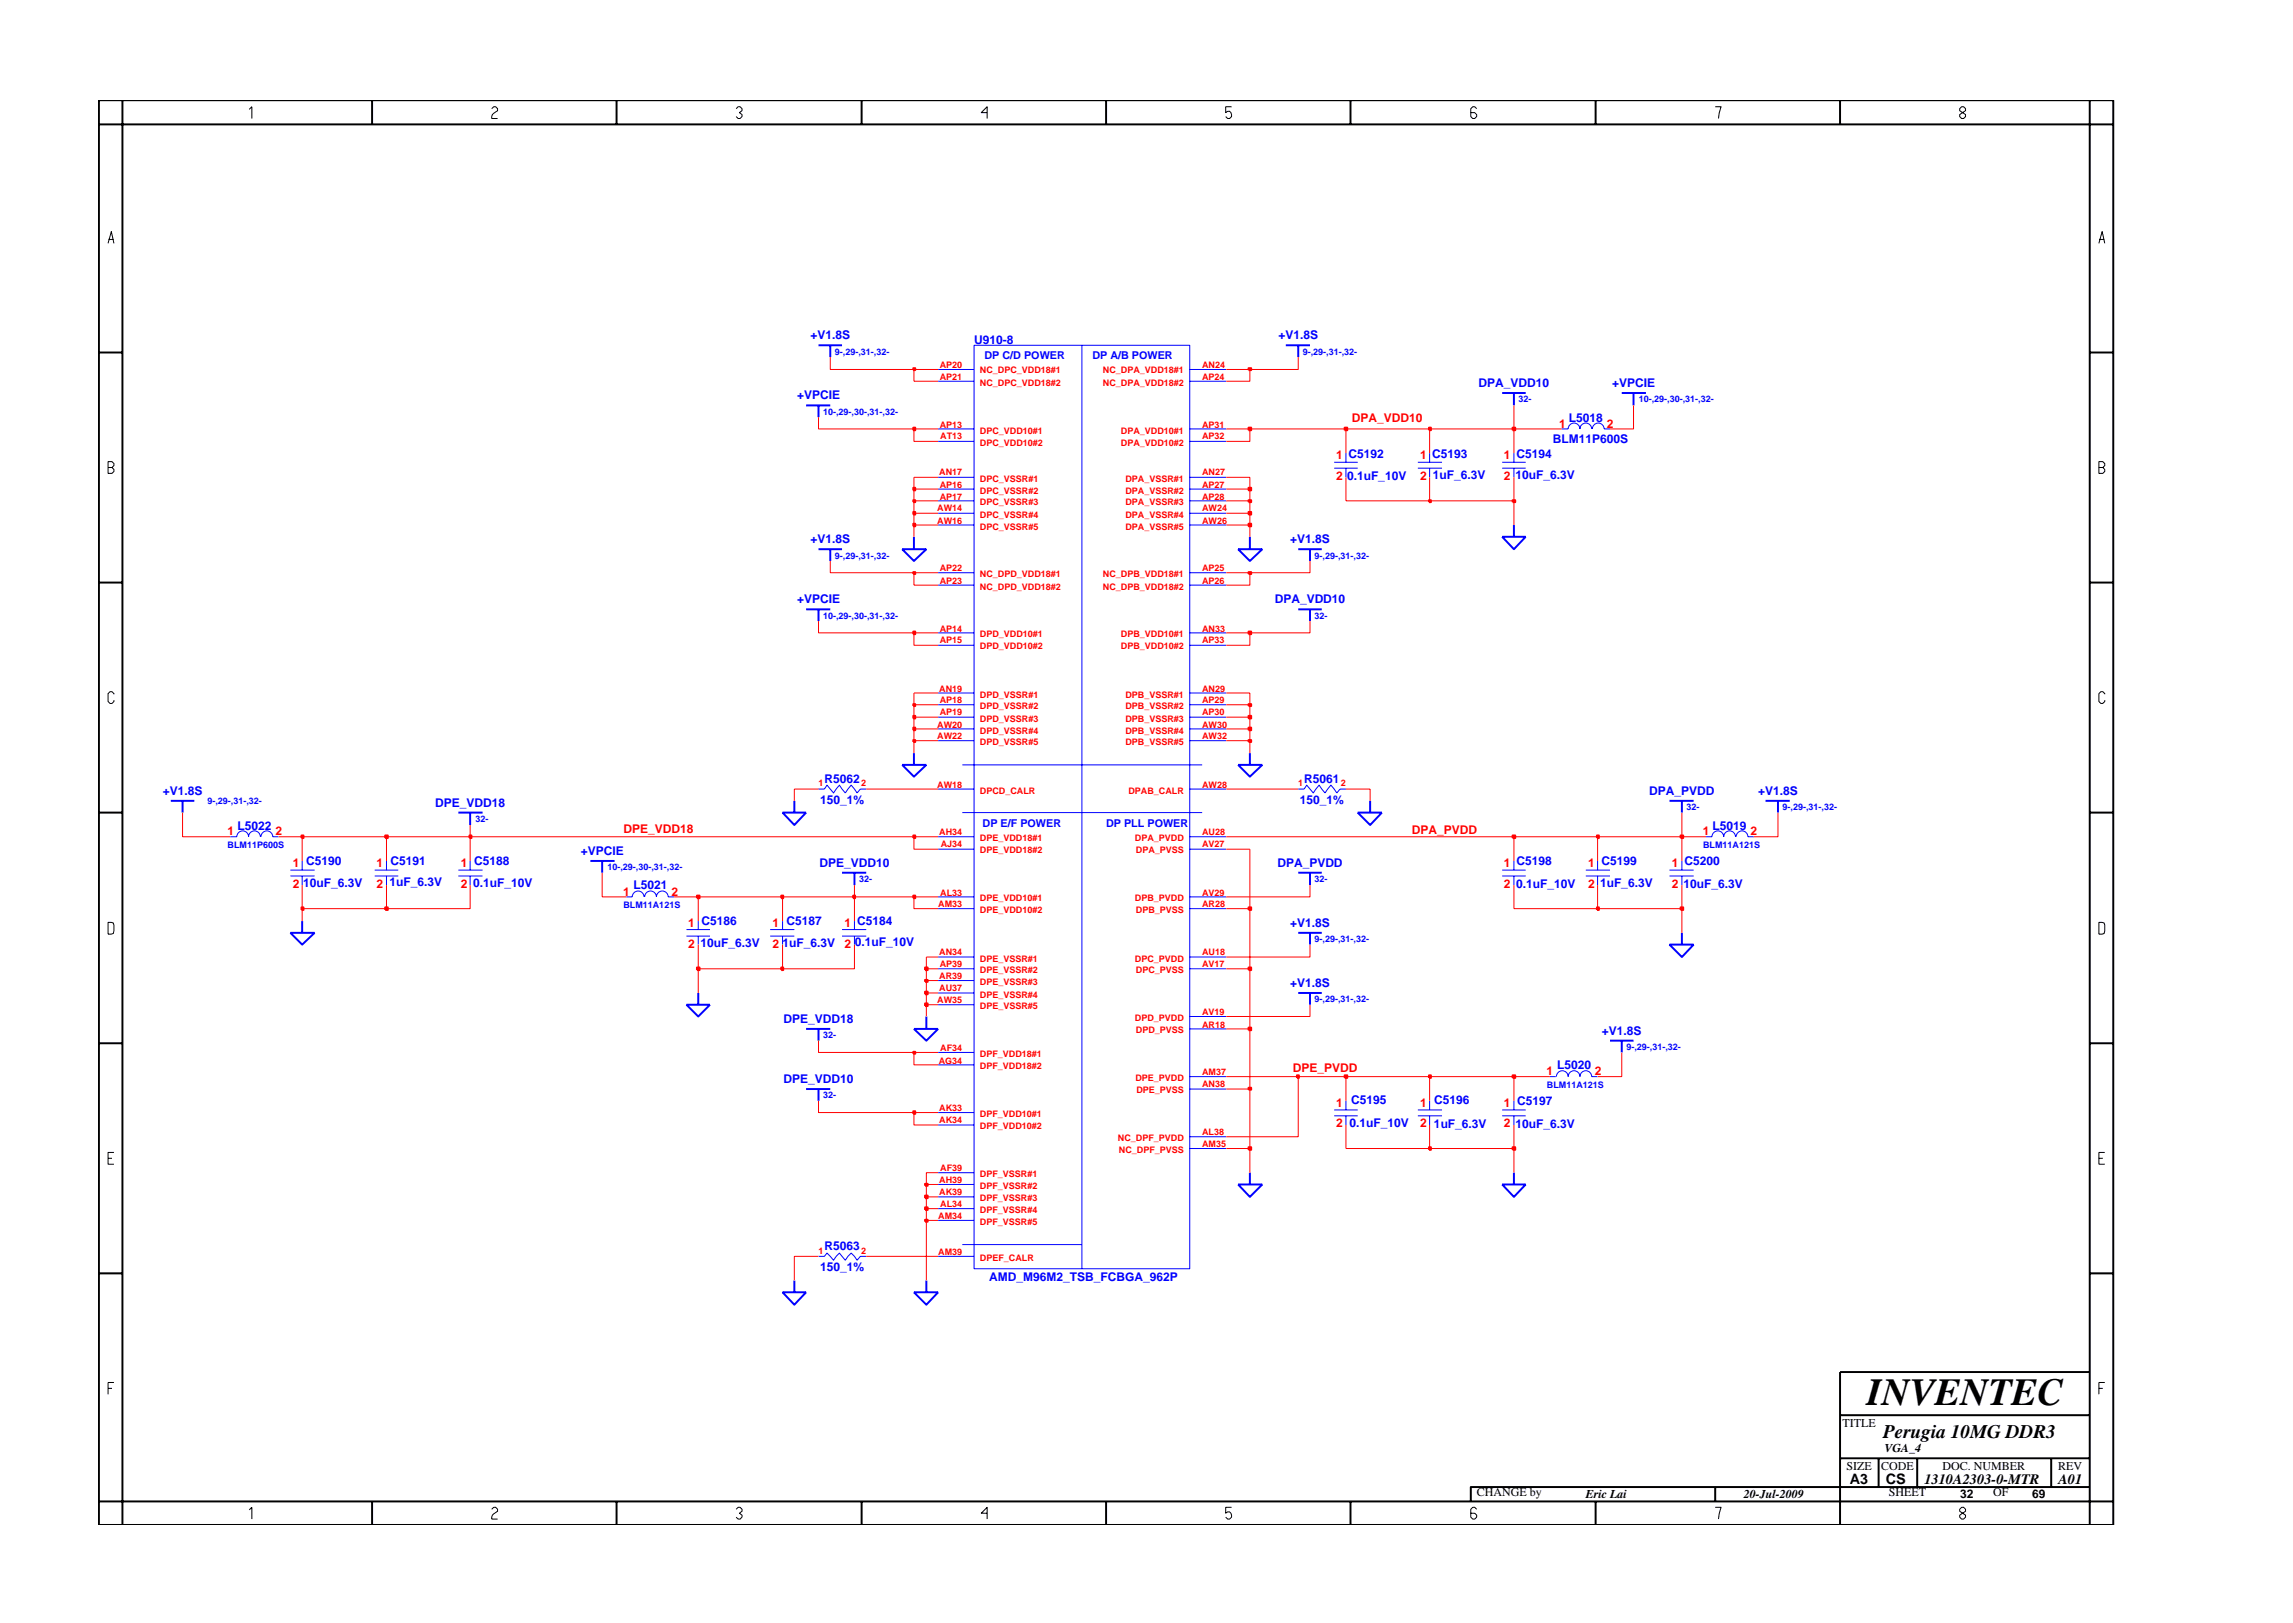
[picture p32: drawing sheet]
<svg xmlns="http://www.w3.org/2000/svg" width="297mm" height="210mm" viewBox="0 0 297 210" stroke-linecap="round" stroke-linejoin="round" font-family="sans-serif">
<defs><g id="words">
<text font-size="5" x="241.8" y="182">INVENTEC</text>
<text font-size="2.5" x="244" y="186.3">Perugia 10MG DDR3</text>
<g font-size="1.9">
<text x="239.6" y="192.2">A3</text>
<text x="244.3" y="192.3">CS</text>
<text x="249.3" y="192.2">1310A2303-0-MTR</text>
<text x="266.6" y="192.2">A01</text>
</g>
<g font-size="1.6" fill="#00f">
<text x="105" y="44">+V1.8S</text>
<text x="126.2" y="44.6">U910-8</text>
<text x="165.6" y="44">+V1.8S</text>
<text x="103.2" y="51.7">+VPCIE</text>
<text x="191.5" y="50.2">DPA_VDD10</text>
<text x="208.8" y="50.2">+VPCIE</text>
<text x="201.1" y="57.3">BLM11P600S</text>
<text x="203.2" y="54.6">L5018</text>
<text x="174.5" y="62.2">0.1uF_10V</text>
<text x="185.6" y="62.1">1uF_6.3V</text>
<text x="196.3" y="62.1">10uF_6.3V</text>
<text x="105" y="70.4">+V1.8S</text>
<text x="167.1" y="70.4">+V1.8S</text>
<text x="103.2" y="78.1">+VPCIE</text>
<text x="165.1" y="78.1">DPA_VDD10</text>
<text x="106.8" y="101.5">R5062</text>
<text x="168.9" y="101.5">R5061</text>
<text x="21.1" y="103">+V1.8S</text>
<text x="30.8" y="107.5">L5022</text>
<text x="56.4" y="104.5">DPE_VDD18</text>
<text x="106.2" y="104.2">150_1%</text>
<text x="168.4" y="104.2">150_1%</text>
<text x="213.6" y="103">DPA_PVDD</text>
<text x="221.9" y="107.5">L5019</text>
<text x="227.8" y="103">+V1.8S</text>
<text x="75.2" y="110.8">+VPCIE</text>
<text x="106.2" y="112.3">DPE_VDD10</text>
<text x="165.5" y="112.3">DPA_PVDD</text>
<text x="39.3" y="114.9">10uF_6.3V</text>
<text x="50.5" y="114.8">1uF_6.3V</text>
<text x="61.3" y="114.9">0.1uF_10V</text>
<text x="82.1" y="115.2">L5021</text>
<text x="196.4" y="115">0.1uF_10V</text>
<text x="207.3" y="114.9">1uF_6.3V</text>
<text x="218.1" y="115">10uF_6.3V</text>
<text x="90.8" y="122.7">10uF_6.3V</text>
<text x="101.3" y="122.7">1uF_6.3V</text>
<text x="110.7" y="122.6">0.1uF_10V</text>
<text x="167.1" y="120.1">+V1.8S</text>
<text x="167.1" y="127.9">+V1.8S</text>
<text x="101.5" y="132.5">DPE_VDD18</text>
<text x="207.5" y="134.1">+V1.8S</text>
<text x="101.5" y="140.2">DPE_VDD10</text>
<text x="175" y="143">C5195</text>
<text x="201.7" y="138.5">L5020</text>
<text x="174.8" y="146.1">0.1uF_10V</text>
<text x="185.8" y="146.1">1uF_6.3V</text>
<text x="196.3" y="146.1">10uF_6.3V</text>
<text x="106.8" y="162">R5063</text>
<text x="106.2" y="164.7">150_1%</text>
<text x="128.1" y="165.9">AMD_M96M2_TSB_FCBGA_962P</text>
</g>
<g font-size="1.6" fill="#f00">
<text x="173.1" y="59.5">1 C5192</text>
<text x="175.1" y="54.7">DPA_VDD10</text>
<text x="184" y="59.5">1 C5193</text>
<text x="194.8" y="59.5">1 C5194</text>
<text x="202" y="55.4">1</text>
<text x="208.1" y="55.4">2</text>
<text x="173.1" y="62.2">2</text>
<text x="184" y="62.2">2</text>
<text x="194.8" y="62.2">2</text>
<text x="80.8" y="108">DPE_VDD18</text>
<text x="29.5" y="108.2">1</text>
<text x="35.7" y="108.2">2</text>
<text x="37.9" y="112.3">1 C5190</text>
<text x="48.8" y="112.3">1 C5191</text>
<text x="59.7" y="112.3">1 C5188</text>
<text x="182.9" y="108.1">DPA_PVDD</text>
<text x="194.8" y="112.3">1 C5198</text>
<text x="205.8" y="112.3">1 C5199</text>
<text x="216.6" y="112.3">1 C5200</text>
<text x="220.6" y="108.2">1</text>
<text x="226.8" y="108.2">2</text>
<text x="37.9" y="115">2</text>
<text x="48.8" y="115">2</text>
<text x="59.7" y="115">2</text>
<text x="80.7" y="116">1</text>
<text x="87" y="116">2</text>
<text x="194.8" y="115">2</text>
<text x="205.8" y="115">2</text>
<text x="216.6" y="115">2</text>
<text x="89.2" y="120.1">1 C5186</text>
<text x="89.2" y="122.8">2</text>
<text x="100.1" y="120.1">1 C5187</text>
<text x="100.1" y="122.8">2</text>
<text x="109.4" y="120.1">1 C5184</text>
<text x="109.4" y="122.8">2</text>
<text x="167.5" y="138.9">DPE_PVDD</text>
<text x="173.1" y="143.4">1</text>
<text x="184" y="143.4">1 C5196</text>
<text x="194.8" y="143.4">1 C5197</text>
<text x="200.3" y="139.3">1</text>
<text x="206.6" y="139.3">2</text>
<text x="173.1" y="146.1">2</text>
<text x="184" y="146.1">2</text>
<text x="194.8" y="146.1">2</text>
</g>
<g font-size="1.6">
<text x="238.7" y="184.8">TITLE</text>
<text x="239.2" y="190.4">SIZE</text>
<text x="243.7" y="190.4">CODE</text>
<text x="244.1" y="188.1">VGA_4</text>
<text x="251.6" y="190.4">DOC. NUMBER</text>
<text x="266.6" y="190.4">REV</text>
<text x="191.3" y="193.9">CHANGE by</text>
<text x="205.4" y="194.1">Eric Lai</text>
<text x="225.9" y="194.1">20-Jul-2009</text>
<text x="244.7" y="193.9">SHEET</text>
<text x="253.9" y="194.1">32</text>
<text x="258.2" y="193.9">OF</text>
<text x="263.3" y="194.1">69</text>
</g>
<g font-size="1.4" fill="#00f">
<text x="127.5" y="46.5">DP C/D POWER</text>
<text x="141.5" y="46.5">DP A/B POWER</text>
<text x="127.3" y="107.2">DP E/F POWER</text>
<text x="143.3" y="107.2">DP PLL POWER</text>
</g>
<g font-size="1.2" fill="#00f">
<text x="108.1" y="45.9">9-,29-,31-,32-</text>
<text x="168.8" y="45.9">9-,29-,31-,32-</text>
<text x="106.6" y="53.7">10-,29-,30-,31-,32-</text>
<text x="196.7" y="52.1">32-</text>
<text x="212.3" y="52.1">10-,29-,30-,31-,32-</text>
<text x="108.1" y="72.4">9-,29-,31-,32-</text>
<text x="170.3" y="72.4">9-,29-,31-,32-</text>
<text x="106.6" y="80.2">10-,29-,30-,31-,32-</text>
<text x="170.3" y="80.2">32-</text>
<text x="26.9" y="104.1">9-,29-,31-,32-</text>
<text x="61.6" y="106.5">32-</text>
<text x="218.5" y="105">32-</text>
<text x="230.9" y="105">9-,29-,31-,32-</text>
<text x="29.5" y="109.8">BLM11P600S</text>
<text x="78.7" y="112.7">10-,29-,30-,31-,32-</text>
<text x="220.6" y="109.8">BLM11A121S</text>
<text x="80.8" y="117.6">BLM11A121S</text>
<text x="111.3" y="114.3">32-</text>
<text x="170.3" y="114.3">32-</text>
<text x="170.3" y="122.1">9-,29-,31-,32-</text>
<text x="170.3" y="129.9">9-,29-,31-,32-</text>
<text x="106.6" y="134.5">32-</text>
<text x="210.7" y="136">9-,29-,31-,32-</text>
<text x="106.6" y="142.3">32-</text>
<text x="200.4" y="140.9">BLM11A121S</text>
</g>
<g font-size="1.2" fill="#f00">
<text x="121.7" y="47.6">AP20</text>
<text x="155.7" y="47.6">AN24</text>
<text x="121.7" y="49.2">AP21</text>
<text x="126.9" y="48.4">NC_DPC_VDD18#1</text>
<text x="126.9" y="50">NC_DPC_VDD18#2</text>
<text x="142.9" y="48.4">NC_DPA_VDD18#1</text>
<text x="142.9" y="50">NC_DPA_VDD18#2</text>
<text x="155.7" y="49.2">AP24</text>
<text x="121.7" y="55.4">AP13</text>
<text x="121.8" y="56.9">AT13</text>
<text x="126.9" y="56.2">DPC_VDD10#1</text>
<text x="126.9" y="57.8">DPC_VDD10#2</text>
<text x="145.2" y="56.2">DPA_VDD10#1</text>
<text x="145.2" y="57.8">DPA_VDD10#2</text>
<text x="155.7" y="55.4">AP31</text>
<text x="155.7" y="56.9">AP32</text>
<text x="121.7" y="61.6">AN17</text>
<text x="121.7" y="64.7">AP17</text>
<text x="121.7" y="63.2">AP16</text>
<text x="126.9" y="65.5">DPC_VSSR#3</text>
<text x="126.9" y="62.4">DPC_VSSR#1</text>
<text x="126.9" y="64">DPC_VSSR#2</text>
<text x="145.8" y="64">DPA_VSSR#2</text>
<text x="145.8" y="65.5">DPA_VSSR#3</text>
<text x="145.8" y="62.4">DPA_VSSR#1</text>
<text x="155.7" y="63.2">AP27</text>
<text x="155.7" y="64.7">AP28</text>
<text x="155.7" y="61.6">AN27</text>
<text x="121.4" y="66.2">AW14</text>
<text x="121.4" y="67.8">AW16</text>
<text x="126.9" y="67.1">DPC_VSSR#4</text>
<text x="126.9" y="68.6">DPC_VSSR#5</text>
<text x="145.8" y="67.1">DPA_VSSR#4</text>
<text x="145.8" y="68.6">DPA_VSSR#5</text>
<text x="155.7" y="66.2">AW24</text>
<text x="155.7" y="67.8">AW26</text>
<text x="121.7" y="74">AP22</text>
<text x="121.7" y="75.6">AP23</text>
<text x="126.9" y="74.8">NC_DPD_VDD18#1</text>
<text x="126.9" y="76.4">NC_DPD_VDD18#2</text>
<text x="142.9" y="74.8">NC_DPB_VDD18#1</text>
<text x="142.9" y="76.4">NC_DPB_VDD18#2</text>
<text x="155.7" y="74">AP25</text>
<text x="155.7" y="75.6">AP26</text>
<text x="121.7" y="81.8">AP14</text>
<text x="121.7" y="83.3">AP15</text>
<text x="126.9" y="82.6">DPD_VDD10#1</text>
<text x="145.2" y="82.6">DPB_VDD10#1</text>
<text x="155.7" y="81.8">AN33</text>
<text x="155.7" y="83.3">AP33</text>
<text x="121.7" y="89.6">AN19</text>
<text x="126.9" y="84.1">DPD_VDD10#2</text>
<text x="145.2" y="84.1">DPB_VDD10#2</text>
<text x="155.7" y="89.6">AN29</text>
<text x="121.4" y="94.3">AW20</text>
<text x="121.4" y="95.8">AW22</text>
<text x="121.7" y="91.1">AP18</text>
<text x="121.7" y="92.7">AP19</text>
<text x="126.9" y="90.4">DPD_VSSR#1</text>
<text x="126.9" y="91.9">DPD_VSSR#2</text>
<text x="126.9" y="93.5">DPD_VSSR#3</text>
<text x="126.9" y="95">DPD_VSSR#4</text>
<text x="145.8" y="90.4">DPB_VSSR#1</text>
<text x="145.8" y="91.9">DPB_VSSR#2</text>
<text x="145.8" y="93.5">DPB_VSSR#3</text>
<text x="145.8" y="95">DPB_VSSR#4</text>
<text x="155.7" y="91.1">AP29</text>
<text x="155.7" y="92.7">AP30</text>
<text x="155.7" y="94.3">AW30</text>
<text x="155.7" y="95.8">AW32</text>
<text x="106" y="101.8">1</text>
<text x="111.6" y="101.8">2</text>
<text x="126.9" y="96.5">DPD_VSSR#5</text>
<text x="145.8" y="96.5">DPB_VSSR#5</text>
<text x="168.2" y="101.8">1</text>
<text x="173.7" y="101.8">2</text>
<text x="121.4" y="102.1">AW18</text>
<text x="126.9" y="102.8">DPCD_CALR</text>
<text x="146.2" y="102.8">DPAB_CALR</text>
<text x="155.7" y="102.1">AW28</text>
<text x="121.7" y="108.2">AH34</text>
<text x="121.9" y="109.8">AJ34</text>
<text x="126.9" y="109">DPE_VDD18#1</text>
<text x="126.9" y="110.5">DPE_VDD18#2</text>
<text x="147" y="109">DPA_PVDD</text>
<text x="147.1" y="110.5">DPA_PVSS</text>
<text x="155.7" y="108.2">AU28</text>
<text x="155.7" y="109.8">AV27</text>
<text x="121.6" y="117.5">AM33</text>
<text x="121.8" y="116">AL33</text>
<text x="126.9" y="116.8">DPE_VDD10#1</text>
<text x="126.9" y="118.3">DPE_VDD10#2</text>
<text x="147" y="116.8">DPB_PVDD</text>
<text x="147.1" y="118.3">DPB_PVSS</text>
<text x="155.7" y="116">AV29</text>
<text x="155.7" y="117.5">AR28</text>
<text x="121.7" y="123.7">AN34</text>
<text x="121.7" y="125.3">AP39</text>
<text x="126.9" y="124.6">DPE_VSSR#1</text>
<text x="147" y="124.6">DPC_PVDD</text>
<text x="155.7" y="123.7">AU18</text>
<text x="155.7" y="125.3">AV17</text>
<text x="121.4" y="130">AW35</text>
<text x="121.7" y="126.9">AR39</text>
<text x="121.7" y="128.4">AU37</text>
<text x="126.9" y="130.8">DPE_VSSR#5</text>
<text x="126.9" y="126.1">DPE_VSSR#2</text>
<text x="126.9" y="127.6">DPE_VSSR#3</text>
<text x="126.9" y="129.2">DPE_VSSR#4</text>
<text x="147.1" y="126.1">DPC_PVSS</text>
<text x="155.7" y="131.5">AV19</text>
<text x="121.6" y="137.8">AG34</text>
<text x="121.8" y="136.2">AF34</text>
<text x="126.9" y="136.9">DPF_VDD18#1</text>
<text x="147" y="132.3">DPD_PVDD</text>
<text x="147.1" y="133.9">DPD_PVSS</text>
<text x="155.7" y="133.1">AR18</text>
<text x="121.7" y="144">AK33</text>
<text x="126.9" y="138.5">DPF_VDD18#2</text>
<text x="147.1" y="140.1">DPE_PVDD</text>
<text x="147.2" y="141.6">DPE_PVSS</text>
<text x="155.7" y="139.3">AM37</text>
<text x="155.7" y="140.8">AN38</text>
<text x="121.7" y="145.5">AK34</text>
<text x="126.9" y="144.7">DPF_VDD10#1</text>
<text x="126.9" y="146.2">DPF_VDD10#2</text>
<text x="144.8" y="147.9">NC_DPF_PVDD</text>
<text x="144.9" y="149.4">NC_DPF_PVSS</text>
<text x="155.7" y="147.1">AL38</text>
<text x="155.7" y="148.6">AM35</text>
<text x="121.7" y="153.3">AH39</text>
<text x="121.7" y="154.8">AK39</text>
<text x="121.8" y="151.8">AF39</text>
<text x="126.9" y="152.5">DPF_VSSR#1</text>
<text x="126.9" y="154">DPF_VSSR#2</text>
<text x="126.9" y="155.6">DPF_VSSR#3</text>
<text x="121.6" y="157.9">AM34</text>
<text x="121.8" y="156.4">AL34</text>
<text x="126.9" y="157.2">DPF_VSSR#4</text>
<text x="126.9" y="158.7">DPF_VSSR#5</text>
<text x="106" y="162.4">1</text>
<text x="111.6" y="162.4">2</text>
<text x="121.6" y="162.6">AM39</text>
<text x="126.9" y="163.4">DPEF_CALR</text>
</g>
</g></defs>
<g fill="none" stroke="#00f" stroke-width=".13">
<path d="M121.5 55.6h4.7M121.5 57.2h4.7M121.5 47.9h4.7M121.5 49.4h4.7M126.2 44.7h27.9v119.7h-27.9zM140.2 44.7v119.7M154.1 55.6h4.8M154.1 57.2h4.8M154.1 47.9h4.8M154.1 49.4h4.8M172.8 59.9h3.1M174.4 58.7v1.2"/>
<path d="M183.7 59.9h3.1M185.2 58.7v1.2M194.6 59.9h3M196.1 58.7v1.2M202.3 55.6h.8a.76 .76 0 0 1 .8-.8 .76 .76 0 0 1 .8 .8 .76 .76 0 0 1 .7-.8 .76 .76 0 0 1 .8 .8M206.3 55.6a.76 .76 0 0 1 .7-.8 .76 .76 0 0 1 .8 .8h.8M121.5 61.8h4.7M121.5 63.4h4.7M121.5 64.9h4.7M121.5 66.5h4.7M121.5 68h4.7M121.5 74.2h4.7"/>
<path d="M121.5 75.8h4.7M154.1 61.8h4.8M154.1 63.4h4.8M154.1 64.9h4.8M154.1 66.5h4.8M154.1 68h4.8M154.1 74.2h4.8M154.1 75.8h4.8M172.8 60.6h3.1M174.4 60.6v1.2M183.7 60.6h3.1M185.2 60.6v1.2"/>
<path d="M194.6 60.6h3M196.1 60.6v1.2M121.5 82h4.7M121.5 83.6h4.7M121.5 89.8h4.7M121.5 91.3h4.7M121.5 92.9h4.7M121.5 94.4h4.7M121.5 96h4.7M124.7 99.1h31M154.1 82h4.8M154.1 83.6h4.8"/>
<path d="M154.1 89.8h4.8M154.1 91.3h4.8M154.1 92.9h4.8M154.1 94.4h4.8M154.1 96h4.8M29.8 108.4h.9a.76 .76 0 0 1 .7-.8 .76 .76 0 0 1 .8 .8 .76 .76 0 0 1 .8-.8 .76 .76 0 0 1 .7 .8M33.8 108.4a.76 .76 0 0 1 .8-.8 .76 .76 0 0 1 .7 .8h.8M37.6 112.7h3.2M37.6 113.5h3.2M39.1 111.5v1.2M39.1 113.5v1.2M48.5 112.7h3.1"/>
<path d="M48.5 113.5h3.1M50.1 111.5v1.2M50.1 113.5v1.2M59.4 112.7h3.1M59.4 113.5h3.1M60.9 111.5v1.2M60.9 113.5v1.2M81.1 116.2h.8a.76 .76 0 0 1 .8-.8 .76 .76 0 0 1 .7 .8M83.5 116.2a.76 .76 0 0 1 .8-.8 .76 .76 0 0 1 .7 .8 .76 .76 0 0 1 .8-.8 .76 .76 0 0 1 .8 .8h.7M90.5 119.3v1.1M101.4 119.3v1.1M106 102.2h.8l.3-.5 .9 1 .7-1 .8 1 .8-1 .7 1 .4-.5h.8"/>
<path d="M110.7 119.3v1.1M121.5 116.2h4.7M121.5 108.4h4.7M121.5 102.2h4.7M121.5 110h4.7M121.5 117.7h4.7M124.7 105.3h31M154.1 116.2h4.8M154.1 108.4h4.8M154.1 102.2h4.8M154.1 110h4.8M154.1 117.7h4.8"/>
<path d="M168.2 102.2h.7l.4-.5 .8 1 .8-1 .7 1 .8-1 .8 1 .4-.5h.8M194.6 112.7h3M194.6 113.5h3M196.1 111.5v1.2M196.1 113.5v1.2M205.4 112.7h3.2M205.4 113.5h3.2M207 111.5v1.2M207 113.5v1.2M216.3 112.7h3.1M216.3 113.5h3.1M217.9 111.5v1.2"/>
<path d="M217.9 113.5v1.2M221 108.4h.8a.76 .76 0 0 1 .7-.8 .76 .76 0 0 1 .8 .8 .76 .76 0 0 1 .8-.8 .76 .76 0 0 1 .7 .8M224.9 108.4a.76 .76 0 0 1 .8-.8 .76 .76 0 0 1 .7 .8h.8M88.9 120.4h3.1M88.9 121.3h3.1M90.5 121.3v1.1M99.8 120.4h3.1M99.8 121.3h3.1M101.4 121.3v1.1M109.1 120.4h3.1M109.1 121.3h3.1M110.7 121.3v1.1"/>
<path d="M121.5 124h4.7M121.5 125.5h4.7M121.5 127h4.7M121.5 128.6h4.7M121.5 130.2h4.7M121.5 136.3h4.7M121.5 138h4.7M154.1 139.5h4.8M154.1 124h4.8M154.1 125.5h4.8M154.1 131.7h4.8M154.1 133.3h4.8"/>
<path d="M200.8 139.5h.7M201.6 139.5a.76 .76 0 0 1 .8-.8 .76 .76 0 0 1 .7 .8 .76 .76 0 0 1 .8-.8 .76 .76 0 0 1 .8 .8 .76 .76 0 0 1 .7-.8 .76 .76 0 0 1 .8 .8h.8M121.5 144.1h4.7M121.5 145.7h4.7M121.5 151.9h4.7M121.5 153.4h4.7M121.5 155.1h4.7M121.5 156.6h4.7M121.5 158.1h4.7M154.1 141.1h4.8M154.1 147.3h4.8M154.1 148.8h4.8"/>
<path d="M172.8 143.8h3.1M172.8 144.6h3.1M174.4 142.6v1.2M174.4 144.6v1.1M183.7 143.8h3.1M183.7 144.6h3.1M185.2 142.6v1.2M185.2 144.6v1.1M194.6 143.8h3M194.6 144.6h3M196.1 142.6v1.2M196.1 144.6v1.1"/>
<path d="M106 162.8h.8l.3-.5 .9 1 .7-1 .8 1 .8-1 .7 1 .4-.5h.8M121.5 162.8h4.7M124.7 161.2h15.5"/>
</g>
<g fill="none" stroke="#00f" stroke-width=".25">
<path d="M104.4 52.5h3.2M106 52.5v1.5M106 44.7h3.1M107.6 44.7v1.6M166.6 44.7h3.1M168.2 44.7v1.6M194.6 50.9h3M196.1 50.9v1.6M210.1 50.9h3.1M211.6 50.9v1.6M104.4 78.9h3.2M106 78.9v1.6"/>
<path d="M106 71.1h3.1M107.6 71.1v1.6M116.9 71.1h3.1l-1.6 1.6zM118.4 69.5v1.6M160.4 71.1h3.1l-1.6 1.6zM161.9 69.5v1.6M168.2 71.1h3M168.2 78.9h3M169.7 71.1v1.6M169.7 78.9v1.6M194.6 69.5h3l-1.5 1.6zM196.1 68v1.5"/>
<path d="M116.9 99.1h3.1l-1.6 1.5zM118.4 97.6v1.5M160.4 99.1h3.1l-1.6 1.5zM161.9 97.6v1.5M22.1 103.7h3.1M23.7 103.7v1.6M39.1 119.3v1.5M59.4 105.3h3.1M60.9 105.3v1.6M76.5 111.5h3.1M78 111.5v1.6M101.4 105.3h3l-1.5 1.6z"/>
<path d="M102.9 103.7v1.6M109.1 113.1h3.1M110.7 113.1v1.6M168.2 113.1h3M169.7 113.1v1.6M175.9 105.3h3.1l-1.5 1.6zM177.5 103.7v1.6M216.3 103.7h3.1M217.9 103.7v1.6M228.7 103.7h3.1M230.3 103.7v1.6M37.6 120.8h3.2l-1.7 1.6z"/>
<path d="M88.9 130.2h3.1l-1.5 1.5zM90.5 128.6v1.6M104.4 133.3h3.2M106 133.3v1.5M118.4 133.3h3.1l-1.5 1.5zM120 131.7v1.6M168.2 128.6h3M168.2 120.8h3M169.7 120.8v1.6M169.7 128.6v1.6M208.6 134.8h3M210.1 134.8v1.5"/>
<path d="M216.3 122.4h3.1l-1.5 1.6zM217.9 120.8v1.6M104.4 141.1h3.2M106 141.1v1.5M160.4 153.4h3.1l-1.6 1.7zM161.9 151.9v1.5M194.6 153.4h3l-1.5 1.7zM196.1 151.9v1.5M101.4 167.4h3l-1.5 1.6zM102.9 165.9v1.5M118.4 167.4h3.1l-1.5 1.6zM120 165.9v1.5"/>
</g>
<path d="M120 158.1v7.8M106 162.8h-3.1v3.1M112.2 162.8h9.3" fill="none" stroke="#f00" stroke-width=".13"/>
<path d="M119.8 158h.4v.3h-.4z" fill="#8e2323"/>
<path d="M119.8 158h.4v.3h-.4z" fill="none" stroke="#f00" stroke-width=".25"/>
<path d="M120 156.6v1.5h1.5" fill="none" stroke="#f00" stroke-width=".13"/>
<path d="M119.8 156.4h.4v.3h-.4z" fill="#8e2323"/>
<path d="M119.8 156.4h.4v.3h-.4z" fill="none" stroke="#f00" stroke-width=".25"/>
<path d="M120 155.1v1.5h1.5" fill="none" stroke="#f00" stroke-width=".13"/>
<path d="M119.8 154.9h.4v.3h-.4z" fill="#8e2323"/>
<path d="M119.8 154.9h.4v.3h-.4z" fill="none" stroke="#f00" stroke-width=".25"/>
<path d="M120 153.4v1.7h1.5" fill="none" stroke="#f00" stroke-width=".13"/>
<path d="M119.8 153.4h.4v.2h-.4z" fill="#8e2323"/>
<path d="M119.8 153.4h.4v.2h-.4z" fill="none" stroke="#f00" stroke-width=".25"/>
<path d="M121.5 151.9h-1.5v1.5h1.5M158.9 148.8h3v3.1M196.1 148.8v3.1" fill="none" stroke="#f00" stroke-width=".13"/>
<path d="M161.7 148.6h.4v.4h-.4z" fill="#8e2323"/>
<path d="M161.7 148.6h.4v.4h-.4z" fill="none" stroke="#f00" stroke-width=".25"/>
<path d="M161.9 141.1v7.7M174.4 145.7v3.1h10.8" fill="none" stroke="#f00" stroke-width=".13"/>
<path d="M185.1 148.6h.3v.4h-.3z" fill="#8e2323"/>
<path d="M185.1 148.6h.3v.4h-.3z" fill="none" stroke="#f00" stroke-width=".25"/>
<path d="M185.2 145.7v3.1h10.9" fill="none" stroke="#f00" stroke-width=".13"/>
<path d="M195.9 148.6h.4v.4h-.4z" fill="#8e2323"/>
<path d="M195.9 148.6h.4v.4h-.4z" fill="none" stroke="#f00" stroke-width=".25"/>
<path d="M168.2 139.5v7.8h-9.3M106 142.6v1.5h12.4v1.6h3.1M196.1 145.7v3.1" fill="none" stroke="#f00" stroke-width=".13"/>
<path d="M118.3 144h.3v.3h-.3z" fill="#8e2323"/>
<path d="M118.3 144h.3v.3h-.3z" fill="none" stroke="#f00" stroke-width=".25"/>
<path d="M174.4 139.5v3.1M185.2 139.5v3.1M196.1 139.5v3.1M118.4 144.1h3.1M158.9 141.1h3" fill="none" stroke="#f00" stroke-width=".13"/>
<path d="M161.7 140.9h.4v.3h-.4z" fill="#8e2323"/>
<path d="M161.7 140.9h.4v.3h-.4z" fill="none" stroke="#f00" stroke-width=".25"/>
<path d="M158.9 139.5h9.3M161.9 133.3v7.8" fill="none" stroke="#f00" stroke-width=".13"/>
<path d="M168 139.3h.3v.3h-.3z" fill="#8e2323"/>
<path d="M168 139.3h.3v.3h-.3z" fill="none" stroke="#f00" stroke-width=".25"/>
<path d="M168.2 139.5h6.2" fill="none" stroke="#f00" stroke-width=".13"/>
<path d="M174.2 139.3h.3v.3h-.3z" fill="#8e2323"/>
<path d="M174.2 139.3h.3v.3h-.3z" fill="none" stroke="#f00" stroke-width=".25"/>
<path d="M174.4 139.5h10.8" fill="none" stroke="#f00" stroke-width=".13"/>
<path d="M185.1 139.3h.3v.3h-.3z" fill="#8e2323"/>
<path d="M185.1 139.3h.3v.3h-.3z" fill="none" stroke="#f00" stroke-width=".25"/>
<path d="M185.2 139.5h10.9" fill="none" stroke="#f00" stroke-width=".13"/>
<path d="M195.9 139.3h.4v.3h-.4z" fill="#8e2323"/>
<path d="M195.9 139.3h.4v.3h-.4z" fill="none" stroke="#f00" stroke-width=".25"/>
<path d="M106 134.8v1.5h12.4v1.7h3.1M196.1 139.5h4.7M210.1 136.3v3.2h-3.1" fill="none" stroke="#f00" stroke-width=".13"/>
<path d="M118.3 136.3h.3v.2h-.3z" fill="#8e2323"/>
<path d="M118.3 136.3h.3v.2h-.3z" fill="none" stroke="#f00" stroke-width=".25"/>
<path d="M118.4 136.3h3.1M158.9 133.3h3" fill="none" stroke="#f00" stroke-width=".13"/>
<path d="M161.7 133.1h.4v.4h-.4z" fill="#8e2323"/>
<path d="M161.7 133.1h.4v.4h-.4z" fill="none" stroke="#f00" stroke-width=".25"/>
<path d="M120 130.2v1.5M161.9 125.5v7.8M169.7 130.2v1.5h-10.8" fill="none" stroke="#f00" stroke-width=".13"/>
<path d="M119.8 130h.4v.3h-.4z" fill="#8e2323"/>
<path d="M119.8 130h.4v.3h-.4z" fill="none" stroke="#f00" stroke-width=".25"/>
<path d="M90.5 125.5v3.1M120 128.6v1.6h1.5" fill="none" stroke="#f00" stroke-width=".13"/>
<path d="M119.8 128.5h.4v.3h-.4z" fill="#8e2323"/>
<path d="M119.8 128.5h.4v.3h-.4z" fill="none" stroke="#f00" stroke-width=".25"/>
<path d="M120 127v1.6h1.5" fill="none" stroke="#f00" stroke-width=".13"/>
<path d="M119.8 126.9h.4v.3h-.4z" fill="#8e2323"/>
<path d="M119.8 126.9h.4v.3h-.4z" fill="none" stroke="#f00" stroke-width=".25"/>
<path d="M120 125.5v1.5h1.5" fill="none" stroke="#f00" stroke-width=".13"/>
<path d="M90.3 125.3h.3v.4h-.3z" fill="#8e2323"/>
<path d="M90.3 125.3h.3v.4h-.3z" fill="none" stroke="#f00" stroke-width=".25"/>
<path d="M90.5 122.4v3.1h10.9" fill="none" stroke="#f00" stroke-width=".13"/>
<path d="M101.2 125.3h.3v.4h-.3z" fill="#8e2323"/>
<path d="M101.2 125.3h.3v.4h-.3z" fill="none" stroke="#f00" stroke-width=".25"/>
<path d="M101.4 122.4v3.1h9.3v-3.1" fill="none" stroke="#f00" stroke-width=".13"/>
<path d="M119.8 125.3h.4v.4h-.4z" fill="#8e2323"/>
<path d="M119.8 125.3h.4v.4h-.4z" fill="none" stroke="#f00" stroke-width=".25"/>
<path d="M120 124v1.5h1.5M158.9 125.5h3" fill="none" stroke="#f00" stroke-width=".13"/>
<path d="M161.7 125.3h.4v.4h-.4z" fill="#8e2323"/>
<path d="M161.7 125.3h.4v.4h-.4z" fill="none" stroke="#f00" stroke-width=".25"/>
<path d="M39.1 117.7v1.6M90.5 116.2v3.1M101.4 116.2v3.1M110.7 116.2v3.1M161.9 117.7v7.8M217.9 117.7v3.1M120 124h1.5M169.7 122.4v1.6h-10.8" fill="none" stroke="#f00" stroke-width=".13"/>
<path d="M39.1 117.5h.2v.4h-.2z" fill="#8e2323"/>
<path d="M39.1 117.5h.2v.4h-.2z" fill="none" stroke="#f00" stroke-width=".25"/>
<path d="M39.1 114.7v3h11" fill="none" stroke="#f00" stroke-width=".13"/>
<path d="M49.9 117.5h.3v.4h-.3z" fill="#8e2323"/>
<path d="M49.9 117.5h.3v.4h-.3z" fill="none" stroke="#f00" stroke-width=".25"/>
<path d="M50.1 114.7v3h10.8v-3M118.4 116.2v1.5h3.1M158.9 117.7h3" fill="none" stroke="#f00" stroke-width=".13"/>
<path d="M161.7 117.5h.4v.4h-.4z" fill="#8e2323"/>
<path d="M161.7 117.5h.4v.4h-.4z" fill="none" stroke="#f00" stroke-width=".25"/>
<path d="M161.9 110v7.7M196.1 114.7v3h10.9" fill="none" stroke="#f00" stroke-width=".13"/>
<path d="M206.9 117.5h.2v.4h-.2z" fill="#8e2323"/>
<path d="M206.9 117.5h.2v.4h-.2z" fill="none" stroke="#f00" stroke-width=".25"/>
<path d="M207 114.7v3h10.9" fill="none" stroke="#f00" stroke-width=".13"/>
<path d="M217.7 117.5h.3v.4h-.3z" fill="#8e2323"/>
<path d="M217.7 117.5h.3v.4h-.3z" fill="none" stroke="#f00" stroke-width=".25"/>
<path d="M78 113.1v3.1h3.1M87.3 116.2h3.2M217.9 114.7v3" fill="none" stroke="#f00" stroke-width=".13"/>
<path d="M90.3 116h.3v.4h-.3z" fill="#8e2323"/>
<path d="M90.3 116h.3v.4h-.3z" fill="none" stroke="#f00" stroke-width=".25"/>
<path d="M90.5 116.2h10.9" fill="none" stroke="#f00" stroke-width=".13"/>
<path d="M101.2 116h.3v.4h-.3z" fill="#8e2323"/>
<path d="M101.2 116h.3v.4h-.3z" fill="none" stroke="#f00" stroke-width=".25"/>
<path d="M101.4 116.2h9.3" fill="none" stroke="#f00" stroke-width=".13"/>
<path d="M110.5 116h.3v.4h-.3z" fill="#8e2323"/>
<path d="M110.5 116h.3v.4h-.3z" fill="none" stroke="#f00" stroke-width=".25"/>
<path d="M110.7 114.7v1.5h7.7" fill="none" stroke="#f00" stroke-width=".13"/>
<path d="M118.3 116h.3v.4h-.3z" fill="#8e2323"/>
<path d="M118.3 116h.3v.4h-.3z" fill="none" stroke="#f00" stroke-width=".25"/>
<path d="M23.7 105.3v3.1h6.1M36.1 108.4h3v3.1M50.1 108.4v3.1M60.9 108.4v3.1M118.4 108.4v1.6h3.1M118.4 116.2h3.1M158.9 110h3M169.7 114.7v1.5h-10.8M196.1 108.4v3.1M207 108.4v3.1M217.9 108.4v3.1" fill="none" stroke="#f00" stroke-width=".13"/>
<path d="M39.1 108.2h.2v.4h-.2z" fill="#8e2323"/>
<path d="M39.1 108.2h.2v.4h-.2z" fill="none" stroke="#f00" stroke-width=".25"/>
<path d="M39.1 108.4h11" fill="none" stroke="#f00" stroke-width=".13"/>
<path d="M49.9 108.2h.3v.4h-.3z" fill="#8e2323"/>
<path d="M49.9 108.2h.3v.4h-.3z" fill="none" stroke="#f00" stroke-width=".25"/>
<path d="M50.1 108.4h10.8" fill="none" stroke="#f00" stroke-width=".13"/>
<path d="M60.8 108.2h.3v.4h-.3z" fill="#8e2323"/>
<path d="M60.8 108.2h.3v.4h-.3z" fill="none" stroke="#f00" stroke-width=".25"/>
<path d="M60.9 106.9v1.5h57.5" fill="none" stroke="#f00" stroke-width=".13"/>
<path d="M118.3 108.2h.3v.4h-.3z" fill="#8e2323"/>
<path d="M118.3 108.2h.3v.4h-.3z" fill="none" stroke="#f00" stroke-width=".25"/>
<path d="M118.4 108.4h3.1M158.9 108.4h37.2" fill="none" stroke="#f00" stroke-width=".13"/>
<path d="M195.9 108.2h.4v.4h-.4z" fill="#8e2323"/>
<path d="M195.9 108.2h.4v.4h-.4z" fill="none" stroke="#f00" stroke-width=".25"/>
<path d="M196.1 108.4h10.9" fill="none" stroke="#f00" stroke-width=".13"/>
<path d="M206.9 108.2h.2v.4h-.2z" fill="#8e2323"/>
<path d="M206.9 108.2h.2v.4h-.2z" fill="none" stroke="#f00" stroke-width=".25"/>
<path d="M207 108.4h10.9" fill="none" stroke="#f00" stroke-width=".13"/>
<path d="M217.7 108.2h.3v.4h-.3z" fill="#8e2323"/>
<path d="M217.7 108.2h.3v.4h-.3z" fill="none" stroke="#f00" stroke-width=".25"/>
<path d="M118.4 96v1.6M161.9 96v1.6M106 102.2h-3.1v1.5M112.2 102.2h9.3M158.9 102.2h9.3M174.4 102.2h3.1v1.5M217.9 105.3v3.1h3.1M230.3 105.3v3.1h-3.1" fill="none" stroke="#f00" stroke-width=".13"/>
<path d="M118.3 95.9h.3v.2h-.3z" fill="#8e2323"/>
<path d="M118.3 95.9h.3v.2h-.3z" fill="none" stroke="#f00" stroke-width=".25"/>
<path d="M118.4 94.4v1.6h3.1M158.9 96h3" fill="none" stroke="#f00" stroke-width=".13"/>
<path d="M161.7 95.9h.4v.2h-.4z" fill="#8e2323"/>
<path d="M161.7 95.9h.4v.2h-.4z" fill="none" stroke="#f00" stroke-width=".25"/>
<path d="M161.9 94.4v1.6" fill="none" stroke="#f00" stroke-width=".13"/>
<path d="M118.3 94.3h.3v.3h-.3z" fill="#8e2323"/>
<path d="M118.3 94.3h.3v.3h-.3z" fill="none" stroke="#f00" stroke-width=".25"/>
<path d="M118.4 92.9v1.5h3.1M158.9 94.4h3" fill="none" stroke="#f00" stroke-width=".13"/>
<path d="M161.7 94.3h.4v.3h-.4z" fill="#8e2323"/>
<path d="M161.7 94.3h.4v.3h-.4z" fill="none" stroke="#f00" stroke-width=".25"/>
<path d="M161.9 92.9v1.5" fill="none" stroke="#f00" stroke-width=".13"/>
<path d="M118.3 92.7h.3v.4h-.3z" fill="#8e2323"/>
<path d="M118.3 92.7h.3v.4h-.3z" fill="none" stroke="#f00" stroke-width=".25"/>
<path d="M118.4 91.3v1.6h3.1M158.9 92.9h3" fill="none" stroke="#f00" stroke-width=".13"/>
<path d="M161.7 92.7h.4v.4h-.4z" fill="#8e2323"/>
<path d="M161.7 92.7h.4v.4h-.4z" fill="none" stroke="#f00" stroke-width=".25"/>
<path d="M161.9 91.3v1.6" fill="none" stroke="#f00" stroke-width=".13"/>
<path d="M118.3 91.2h.3v.3h-.3z" fill="#8e2323"/>
<path d="M118.3 91.2h.3v.3h-.3z" fill="none" stroke="#f00" stroke-width=".25"/>
<path d="M118.4 89.8v1.5h3.1M158.9 91.3h3" fill="none" stroke="#f00" stroke-width=".13"/>
<path d="M161.7 91.2h.4v.3h-.4z" fill="#8e2323"/>
<path d="M161.7 91.2h.4v.3h-.4z" fill="none" stroke="#f00" stroke-width=".25"/>
<path d="M106 80.5v1.5h12.4v1.6h3.1M118.4 89.8h3.1M158.9 89.8h3v1.5M161.9 82v1.6h-3" fill="none" stroke="#f00" stroke-width=".13"/>
<path d="M118.3 81.8h.3v.4h-.3z" fill="#8e2323"/>
<path d="M118.3 81.8h.3v.4h-.3z" fill="none" stroke="#f00" stroke-width=".25"/>
<path d="M118.4 82h3.1M158.9 82h3" fill="none" stroke="#f00" stroke-width=".13"/>
<path d="M161.7 81.8h.4v.4h-.4z" fill="#8e2323"/>
<path d="M161.7 81.8h.4v.4h-.4z" fill="none" stroke="#f00" stroke-width=".25"/>
<path d="M107.6 72.7v1.5h10.8v1.6h3.1M161.9 74.2v1.6h-3M169.7 80.5v1.5h-7.8" fill="none" stroke="#f00" stroke-width=".13"/>
<path d="M118.3 74.1h.3v.3h-.3z" fill="#8e2323"/>
<path d="M118.3 74.1h.3v.3h-.3z" fill="none" stroke="#f00" stroke-width=".25"/>
<path d="M118.4 74.2h3.1M158.9 74.2h3" fill="none" stroke="#f00" stroke-width=".13"/>
<path d="M161.7 74.1h.4v.3h-.4z" fill="#8e2323"/>
<path d="M161.7 74.1h.4v.3h-.4z" fill="none" stroke="#f00" stroke-width=".25"/>
<path d="M118.4 68v1.5M161.9 68v1.5M169.7 72.7v1.5h-7.8" fill="none" stroke="#f00" stroke-width=".13"/>
<path d="M118.3 67.8h.3v.4h-.3z" fill="#8e2323"/>
<path d="M118.3 67.8h.3v.4h-.3z" fill="none" stroke="#f00" stroke-width=".25"/>
<path d="M118.4 66.5v1.5h3.1M158.9 68h3" fill="none" stroke="#f00" stroke-width=".13"/>
<path d="M161.7 67.8h.4v.4h-.4z" fill="#8e2323"/>
<path d="M161.7 67.8h.4v.4h-.4z" fill="none" stroke="#f00" stroke-width=".25"/>
<path d="M161.9 66.5v1.5M196.1 64.9v3.1" fill="none" stroke="#f00" stroke-width=".13"/>
<path d="M118.3 66.3h.3v.4h-.3z" fill="#8e2323"/>
<path d="M118.3 66.3h.3v.4h-.3z" fill="none" stroke="#f00" stroke-width=".25"/>
<path d="M118.4 64.9v1.6h3.1M158.9 66.5h3" fill="none" stroke="#f00" stroke-width=".13"/>
<path d="M161.7 66.3h.4v.4h-.4z" fill="#8e2323"/>
<path d="M161.7 66.3h.4v.4h-.4z" fill="none" stroke="#f00" stroke-width=".25"/>
<path d="M161.9 64.9v1.6" fill="none" stroke="#f00" stroke-width=".13"/>
<path d="M118.3 64.8h.3v.3h-.3z" fill="#8e2323"/>
<path d="M118.3 64.8h.3v.3h-.3z" fill="none" stroke="#f00" stroke-width=".25"/>
<path d="M118.4 63.4v1.5h3.1M158.9 64.9h3" fill="none" stroke="#f00" stroke-width=".13"/>
<path d="M161.7 64.8h.4v.3h-.4z" fill="#8e2323"/>
<path d="M161.7 64.8h.4v.3h-.4z" fill="none" stroke="#f00" stroke-width=".25"/>
<path d="M161.9 63.4v1.5M174.4 61.8v3.1h10.8" fill="none" stroke="#f00" stroke-width=".13"/>
<path d="M185.1 64.8h.3v.3h-.3z" fill="#8e2323"/>
<path d="M185.1 64.8h.3v.3h-.3z" fill="none" stroke="#f00" stroke-width=".25"/>
<path d="M185.2 61.8v3.1h10.9" fill="none" stroke="#f00" stroke-width=".13"/>
<path d="M195.9 64.8h.4v.3h-.4z" fill="#8e2323"/>
<path d="M195.9 64.8h.4v.3h-.4z" fill="none" stroke="#f00" stroke-width=".25"/>
<path d="M196.1 61.8v3.1" fill="none" stroke="#f00" stroke-width=".13"/>
<path d="M118.3 63.2h.3v.3h-.3z" fill="#8e2323"/>
<path d="M118.3 63.2h.3v.3h-.3z" fill="none" stroke="#f00" stroke-width=".25"/>
<path d="M118.4 61.8v1.6h3.1M158.9 63.4h3" fill="none" stroke="#f00" stroke-width=".13"/>
<path d="M161.7 63.2h.4v.3h-.4z" fill="#8e2323"/>
<path d="M161.7 63.2h.4v.3h-.4z" fill="none" stroke="#f00" stroke-width=".25"/>
<path d="M106 54v1.6h12.4v1.6h3.1M161.9 55.6v1.6h-3M174.4 55.6v3.1M185.2 55.6v3.1M196.1 55.6v3.1M118.4 61.8h3.1M158.9 61.8h3v1.6" fill="none" stroke="#f00" stroke-width=".13"/>
<path d="M118.3 55.4h.3v.3h-.3z" fill="#8e2323"/>
<path d="M118.3 55.4h.3v.3h-.3z" fill="none" stroke="#f00" stroke-width=".25"/>
<path d="M118.4 55.6h3.1M158.9 55.6h3" fill="none" stroke="#f00" stroke-width=".13"/>
<path d="M161.7 55.4h.4v.3h-.4z" fill="#8e2323"/>
<path d="M161.7 55.4h.4v.3h-.4z" fill="none" stroke="#f00" stroke-width=".25"/>
<path d="M161.9 55.6h12.5" fill="none" stroke="#f00" stroke-width=".13"/>
<path d="M174.2 55.4h.3v.3h-.3z" fill="#8e2323"/>
<path d="M174.2 55.4h.3v.3h-.3z" fill="none" stroke="#f00" stroke-width=".25"/>
<path d="M174.4 55.6h10.8" fill="none" stroke="#f00" stroke-width=".13"/>
<path d="M185.1 55.4h.3v.3h-.3z" fill="#8e2323"/>
<path d="M185.1 55.4h.3v.3h-.3z" fill="none" stroke="#f00" stroke-width=".25"/>
<path d="M185.2 55.6h10.9" fill="none" stroke="#f00" stroke-width=".13"/>
<path d="M195.9 55.4h.4v.3h-.4z" fill="#8e2323"/>
<path d="M195.9 55.4h.4v.3h-.4z" fill="none" stroke="#f00" stroke-width=".25"/>
<path d="M107.6 46.3v1.6h10.8v1.5h3.1M161.9 47.9v1.5h-3M196.1 52.5v3.1h6.2M211.6 52.5v3.1h-3" fill="none" stroke="#f00" stroke-width=".13"/>
<path d="M118.3 47.7h.3v.2h-.3z" fill="#8e2323"/>
<path d="M118.3 47.7h.3v.2h-.3z" fill="none" stroke="#f00" stroke-width=".25"/>
<path d="M118.4 47.9h3.1M158.9 47.9h3" fill="none" stroke="#f00" stroke-width=".13"/>
<path d="M161.7 47.7h.4v.2h-.4z" fill="#8e2323"/>
<path d="M161.7 47.7h.4v.2h-.4z" fill="none" stroke="#f00" stroke-width=".25"/>
<path d="M168.2 46.3v1.6h-6.3" fill="none" stroke="#f00" stroke-width=".13"/>
<g fill="none" stroke="#000" stroke-width=".25">
<path d="M12.8 13h261v184.6h-261zM12.8 16.1h261M15.9 13v184.6M48.2 13v3.1M79.9 13v3.1M111.6 13v3.1M143.3 13v3.1M174.9 13v3.1M206.7 13v3.1M238.4 13v3.1M270.7 13v184.6M12.8 45.7h3.1"/>
<path d="M270.7 45.7h3.1M12.8 75.5h3.1M270.7 75.5h3.1M12.8 105.3h3.1M270.7 105.3h3.1M12.8 135.2h3.1M270.7 135.2h3.1M12.8 165h3.1M270.7 165h3.1M270.7 177.7h-32.3v19.9M12.8 194.5h261M48.2 194.5v3.1"/>
<path d="M79.9 194.5v3.1M111.6 194.5v3.1M143.3 194.5v3.1M174.9 194.5v3.1M206.7 194.5v3.1M222.2 192.6v1.9M238.4 183.3h32.3M238.4 188.9h32.3M243.4 188.9v3.7M248.4 188.9v3.7M265.7 188.9v3.7M270.7 192.6h-80.2v1.9"/>
</g>
<g fill="none" stroke="#000" stroke-width=".13">
<path d="M32.3 14.2l.3-.4v1.6M63.7 14.1l.3-.3h.2l.3 .3v.2l-.5 .4-.3 .4v.3h.8M95.4 14.1l.2-.3h.3l.2 .3v.2l-.3 .3 .3 .2v.3l-.2 .3h-.3l-.2-.3M127.9 14.6h-.8l.8-.8v1.6M159.5 13.8h-.7v.8l.2-.2a.5 .5 0 0 1 .5 .7l-.2 .3h-.3l-.2-.3M191.3 14.1l-.3-.3h-.2l-.3 .3v1l.3 .3h.2l.3-.3v-.3l-.3-.2h-.5M222.2 13.8h.8l-.4 1.6M253.9 14.1l.2-.3h.3l.2 .3v.2l-.7 .5v.3l.2 .3h.3l.2-.3v-.3l-.7-.5zM14 31.5l.4-1.5 .4 1.5M14.1 31h.6M271.9 31.5l.4-1.5 .4 1.5M272 31h.6"/>
<path d="M14 59.8h.5l.3 .3v.2l-.3 .3 .3 .2v.3l-.3 .2h-.5zM14 60.6h.5M271.9 60.6h.5l.3-.3v-.2l-.3-.3h-.5v1.5h.5l.3-.2v-.3l-.3-.2M14.8 89.9l-.3-.3h-.2l-.3 .3v1l.3 .2h.2l.3-.2v-.2M272.7 89.9l-.3-.3h-.3l-.2 .3v1l.2 .2h.3l.3-.2v-.2M14 119.5l.7 .1 .1 .2-.1 1.1-.7 .1zM271.9 119.5l.7 .1 .1 .2-.1 1.1-.7 .1zM14 150.1h.5M14.8 149.3h-.8v1.5h.8M271.9 150.1h.5M272.7 149.3h-.8v1.5h.8M14 179.9h.5"/>
<path d="M14.8 179.1h-.8v1.5M271.9 179.9h.5M272.7 179.1h-.8v1.5M32.3 195.6l.3-.3v1.5M63.7 195.5l.3-.2h.2l.3 .2v.3l-.7 .5-.1 .2v.3h.8M95.4 195.5l.2-.2h.3l.2 .2v.3l-.3 .2 .3 .3v.2l-.2 .3h-.3l-.2-.3M127.9 196h-.8l.8-.7v1.5M159.5 195.3h-.7v.7l.2-.1a.5 .5 0 0 1 .5 .6l-.2 .3h-.3l-.2-.3M191.3 195.5l-.3-.2h-.2l-.3 .2v1l.3 .3h.2l.3-.3v-.2l-.3-.3h-.5M222.2 195.3h.8l-.4 1.5M254.1 195.3l-.2 .2v.3l.7 .5v.2l-.2 .3h-.3l-.2-.3v-.2l.7-.5v-.3l-.2-.2z"/>
</g>
<use href="#words"/>
</svg>
